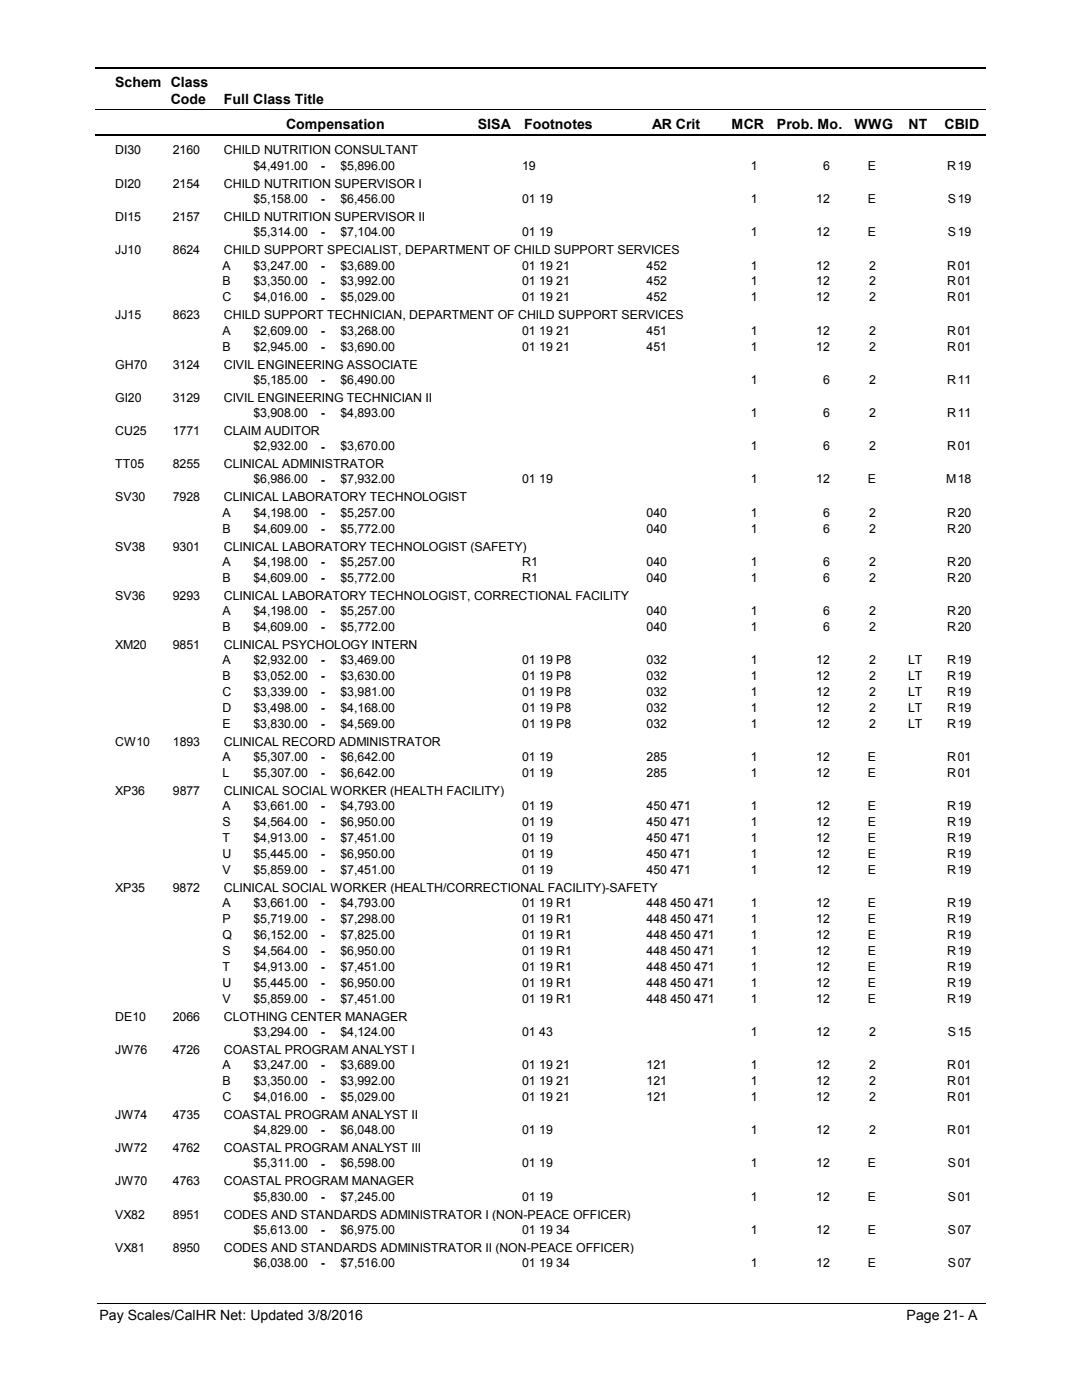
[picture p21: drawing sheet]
<svg xmlns="http://www.w3.org/2000/svg" width="216mm" height="279mm" viewBox="0 0 216 279" stroke-linecap="round" stroke-linejoin="round" font-family="sans-serif">
<defs><g id="words">
<g font-size="2.8">
<text x="23" y="17.3">Schem Class</text>
<text x="34.1" y="20.7">Code</text>
<text x="44.6" y="20.7">Full Class Title</text>
<text x="57.1" y="25.7">Compensation</text>
<text x="95.3" y="25.7">SISA</text>
<text x="104.6" y="25.7">Footnotes</text>
<text x="130.2" y="25.7">AR Crit</text>
<text x="146" y="25.7">MCR</text>
<text x="155.1" y="25.7">Prob. Mo.</text>
<text x="170.5" y="25.7">WWG</text>
<text x="181.3" y="25.7">NT</text>
<text x="188.5" y="25.7">CBID</text>
<text x="19.8" y="263.4">Pay Scales/CalHR Net: Updated 3/8/2016</text>
<text x="180.9" y="263.4">Page 21- A</text>
</g>
<g font-size="2.5">
<text x="23" y="30.8">DI30</text>
<text x="34.5" y="30.8">2160</text>
<text x="44.7" y="30.8">CHILD NUTRITION CONSULTANT</text>
<text x="50.6" y="33.9">$4,491.00</text>
<text x="64" y="33.9">-</text>
<text x="67.9" y="33.9">$5,896.00</text>
<text x="104.2" y="33.9">19</text>
<text x="149.8" y="33.9">1</text>
<text x="164.3" y="33.9">6</text>
<text x="173.2" y="33.9">E</text>
<text x="189" y="33.9">R</text>
<text x="191.1" y="33.9">19</text>
<text x="23" y="37.5">DI20</text>
<text x="34.5" y="37.5">2154</text>
<text x="44.7" y="37.5">CHILD NUTRITION SUPERVISOR I</text>
<text x="50.6" y="40.5">$5,158.00</text>
<text x="64" y="40.6">-</text>
<text x="67.9" y="40.5">$6,456.00</text>
<text x="104.2" y="40.5">01 19</text>
<text x="149.8" y="40.5">1</text>
<text x="162.9" y="40.5">12</text>
<text x="173.2" y="40.5">E</text>
<text x="189.2" y="40.5">S</text>
<text x="191.1" y="40.5">19</text>
<text x="23" y="44.1">DI15</text>
<text x="34.5" y="44.1">2157</text>
<text x="44.7" y="44.1">CHILD NUTRITION SUPERVISOR II</text>
<text x="50.6" y="47.2">$5,314.00</text>
<text x="64" y="47.2">-</text>
<text x="67.9" y="47.2">$7,104.00</text>
<text x="104.2" y="47.2">01 19</text>
<text x="149.8" y="47.2">1</text>
<text x="162.9" y="47.2">12</text>
<text x="173.2" y="47.2">E</text>
<text x="189.2" y="47.2">S</text>
<text x="191.1" y="47.2">19</text>
<text x="23" y="50.7">JJ10</text>
<text x="34.5" y="50.7">8624</text>
<text x="44.4" y="53.8">A</text>
<text x="44.7" y="50.7">CHILD SUPPORT SPECIALIST, DEPARTMENT OF CHILD SUPPORT SERVICES</text>
<text x="50.6" y="53.8">$3,247.00</text>
<text x="64" y="53.8">-</text>
<text x="67.9" y="53.8">$3,689.00</text>
<text x="104.2" y="53.8">01 19 21</text>
<text x="129" y="53.8">452</text>
<text x="149.8" y="53.8">1</text>
<text x="162.9" y="53.8">12</text>
<text x="173.5" y="53.8">2</text>
<text x="189" y="53.8">R</text>
<text x="191.1" y="53.8">01</text>
<text x="44.4" y="57">B</text>
<text x="50.6" y="57">$3,350.00</text>
<text x="64" y="57">-</text>
<text x="67.9" y="57">$3,992.00</text>
<text x="104.2" y="57">01 19 21</text>
<text x="129" y="57">452</text>
<text x="149.8" y="57">1</text>
<text x="162.9" y="57">12</text>
<text x="173.5" y="57">2</text>
<text x="189" y="57">R</text>
<text x="191.1" y="57">01</text>
<text x="23" y="63.7">JJ15</text>
<text x="34.5" y="63.7">8623</text>
<text x="44.4" y="60.2">C</text>
<text x="44.7" y="63.7">CHILD SUPPORT TECHNICIAN, DEPARTMENT OF CHILD SUPPORT SERVICES</text>
<text x="50.6" y="60.2">$4,016.00</text>
<text x="64" y="60.2">-</text>
<text x="67.9" y="60.2">$5,029.00</text>
<text x="104.2" y="60.2">01 19 21</text>
<text x="129" y="60.2">452</text>
<text x="149.8" y="60.2">1</text>
<text x="162.9" y="60.2">12</text>
<text x="173.5" y="60.2">2</text>
<text x="189" y="60.2">R</text>
<text x="191.1" y="60.2">01</text>
<text x="44.4" y="66.8">A</text>
<text x="44.4" y="70">B</text>
<text x="50.6" y="66.8">$2,609.00</text>
<text x="50.6" y="70">$2,945.00</text>
<text x="64" y="66.8">-</text>
<text x="64" y="70">-</text>
<text x="67.9" y="66.8">$3,268.00</text>
<text x="67.9" y="70">$3,690.00</text>
<text x="104.2" y="66.8">01 19 21</text>
<text x="104.2" y="70">01 19 21</text>
<text x="129" y="66.8">451</text>
<text x="129" y="70">451</text>
<text x="149.8" y="66.8">1</text>
<text x="149.8" y="70">1</text>
<text x="162.9" y="66.8">12</text>
<text x="162.9" y="70">12</text>
<text x="173.5" y="66.8">2</text>
<text x="173.5" y="70">2</text>
<text x="189" y="66.8">R</text>
<text x="189" y="70">R</text>
<text x="191.1" y="66.8">01</text>
<text x="191.1" y="70">01</text>
<text x="23" y="73.6">GH70</text>
<text x="34.5" y="73.6">3124</text>
<text x="44.7" y="73.6">CIVIL ENGINEERING ASSOCIATE</text>
<text x="50.6" y="76.6">$5,185.00</text>
<text x="64" y="76.6">-</text>
<text x="67.9" y="76.6">$6,490.00</text>
<text x="149.8" y="76.6">1</text>
<text x="164.3" y="76.6">6</text>
<text x="173.5" y="76.6">2</text>
<text x="189" y="76.6">R</text>
<text x="191.1" y="76.6">11</text>
<text x="23" y="80.2">GI20</text>
<text x="34.5" y="80.2">3129</text>
<text x="44.7" y="80.2">CIVIL ENGINEERING TECHNICIAN II</text>
<text x="50.6" y="83.2">$3,908.00</text>
<text x="64" y="83.3">-</text>
<text x="67.9" y="83.2">$4,893.00</text>
<text x="149.8" y="83.2">1</text>
<text x="164.3" y="83.2">6</text>
<text x="173.5" y="83.2">2</text>
<text x="189" y="83.2">R</text>
<text x="191.1" y="83.2">11</text>
<text x="23" y="86.8">CU25</text>
<text x="34.5" y="86.8">1771</text>
<text x="44.7" y="86.8">CLAIM AUDITOR</text>
<text x="50.6" y="89.9">$2,932.00</text>
<text x="64" y="89.9">-</text>
<text x="67.9" y="89.9">$3,670.00</text>
<text x="149.8" y="89.9">1</text>
<text x="164.3" y="89.9">6</text>
<text x="173.5" y="89.9">2</text>
<text x="189" y="89.9">R</text>
<text x="191.1" y="89.9">01</text>
<text x="23" y="93.5">TT05</text>
<text x="34.5" y="93.5">8255</text>
<text x="44.7" y="93.5">CLINICAL ADMINISTRATOR</text>
<text x="23" y="100.1">SV30</text>
<text x="34.5" y="100.1">7928</text>
<text x="44.7" y="100.1">CLINICAL LABORATORY TECHNOLOGIST</text>
<text x="50.6" y="96.5">$6,986.00</text>
<text x="64" y="96.5">-</text>
<text x="67.9" y="96.5">$7,932.00</text>
<text x="104.2" y="96.5">01 19</text>
<text x="149.8" y="96.5">1</text>
<text x="162.9" y="96.5">12</text>
<text x="173.2" y="96.5">E</text>
<text x="188.8" y="96.5">M</text>
<text x="191.1" y="96.5">18</text>
<text x="44.4" y="103.1">A</text>
<text x="44.4" y="106.3">B</text>
<text x="50.6" y="103.1">$4,198.00</text>
<text x="50.6" y="106.3">$4,609.00</text>
<text x="64" y="103.2">-</text>
<text x="64" y="106.3">-</text>
<text x="67.9" y="103.1">$5,257.00</text>
<text x="67.9" y="106.3">$5,772.00</text>
<text x="129" y="103.1">040</text>
<text x="129" y="106.3">040</text>
<text x="149.8" y="103.1">1</text>
<text x="149.8" y="106.3">1</text>
<text x="164.3" y="103.1">6</text>
<text x="164.3" y="106.3">6</text>
<text x="173.5" y="103.1">2</text>
<text x="173.5" y="106.3">2</text>
<text x="189" y="103.1">R</text>
<text x="189" y="106.3">R</text>
<text x="191.1" y="103.1">20</text>
<text x="191.1" y="106.3">20</text>
<text x="23" y="109.9">SV38</text>
<text x="34.5" y="109.9">9301</text>
<text x="44.4" y="113">A</text>
<text x="44.7" y="109.9">CLINICAL LABORATORY TECHNOLOGIST (SAFETY)</text>
<text x="50.6" y="113">$4,198.00</text>
<text x="64" y="113">-</text>
<text x="67.9" y="113">$5,257.00</text>
<text x="104.2" y="113">R1</text>
<text x="129" y="113">040</text>
<text x="149.8" y="113">1</text>
<text x="164.3" y="113">6</text>
<text x="173.5" y="113">2</text>
<text x="189" y="113">R</text>
<text x="191.1" y="113">20</text>
<text x="23" y="119.7">SV36</text>
<text x="34.5" y="119.7">9293</text>
<text x="44.4" y="116.1">B</text>
<text x="44.7" y="119.7">CLINICAL LABORATORY TECHNOLOGIST, CORRECTIONAL FACILITY</text>
<text x="50.6" y="116.1">$4,609.00</text>
<text x="64" y="116.2">-</text>
<text x="67.9" y="116.1">$5,772.00</text>
<text x="104.2" y="116.1">R1</text>
<text x="129" y="116.1">040</text>
<text x="149.8" y="116.1">1</text>
<text x="164.3" y="116.1">6</text>
<text x="173.5" y="116.1">2</text>
<text x="189" y="116.1">R</text>
<text x="191.1" y="116.1">20</text>
<text x="44.4" y="122.7">A</text>
<text x="44.4" y="125.9">B</text>
<text x="50.6" y="122.7">$4,198.00</text>
<text x="50.6" y="125.9">$4,609.00</text>
<text x="64" y="122.8">-</text>
<text x="64" y="126">-</text>
<text x="67.9" y="122.7">$5,257.00</text>
<text x="67.9" y="125.9">$5,772.00</text>
<text x="129" y="122.7">040</text>
<text x="129" y="125.9">040</text>
<text x="149.8" y="122.7">1</text>
<text x="149.8" y="125.9">1</text>
<text x="164.3" y="122.7">6</text>
<text x="164.3" y="125.9">6</text>
<text x="173.5" y="122.7">2</text>
<text x="173.5" y="125.9">2</text>
<text x="189" y="122.7">R</text>
<text x="189" y="125.9">R</text>
<text x="191.1" y="122.7">20</text>
<text x="191.1" y="125.9">20</text>
<text x="23" y="129.5">XM20</text>
<text x="34.5" y="129.5">9851</text>
<text x="44.7" y="129.5">CLINICAL PSYCHOLOGY INTERN</text>
<text x="44.4" y="132.6">A</text>
<text x="44.4" y="135.7">B</text>
<text x="50.6" y="132.6">$2,932.00</text>
<text x="50.6" y="135.7">$3,052.00</text>
<text x="64" y="132.6">-</text>
<text x="64" y="135.8">-</text>
<text x="67.9" y="132.6">$3,469.00</text>
<text x="67.9" y="135.7">$3,630.00</text>
<text x="104.2" y="132.6">01 19 P8</text>
<text x="104.2" y="135.7">01 19 P8</text>
<text x="129" y="132.6">032</text>
<text x="129" y="135.7">032</text>
<text x="149.8" y="132.6">1</text>
<text x="149.8" y="135.7">1</text>
<text x="162.9" y="132.6">12</text>
<text x="162.9" y="135.7">12</text>
<text x="173.5" y="132.6">2</text>
<text x="173.5" y="135.7">2</text>
<text x="181.2" y="132.6">LT</text>
<text x="181.2" y="135.7">LT</text>
<text x="189" y="132.6">R</text>
<text x="189" y="135.7">R</text>
<text x="191.1" y="132.6">19</text>
<text x="191.1" y="135.7">19</text>
<text x="44.4" y="138.9">C</text>
<text x="44.4" y="142.1">D</text>
<text x="50.6" y="138.9">$3,339.00</text>
<text x="50.6" y="142.1">$3,498.00</text>
<text x="64" y="139">-</text>
<text x="64" y="142.1">-</text>
<text x="67.9" y="138.9">$3,981.00</text>
<text x="67.9" y="142.1">$4,168.00</text>
<text x="104.2" y="138.9">01 19 P8</text>
<text x="104.2" y="142.1">01 19 P8</text>
<text x="129" y="138.9">032</text>
<text x="129" y="142.1">032</text>
<text x="149.8" y="138.9">1</text>
<text x="149.8" y="142.1">1</text>
<text x="162.9" y="138.9">12</text>
<text x="162.9" y="142.1">12</text>
<text x="173.5" y="138.9">2</text>
<text x="173.5" y="142.1">2</text>
<text x="181.2" y="138.9">LT</text>
<text x="181.2" y="142.1">LT</text>
<text x="189" y="138.9">R</text>
<text x="189" y="142.1">R</text>
<text x="191.1" y="138.9">19</text>
<text x="191.1" y="142.1">19</text>
<text x="23" y="148.9">CW10</text>
<text x="34.5" y="148.9">1893</text>
<text x="44.4" y="145.3">E</text>
<text x="44.7" y="148.9">CLINICAL RECORD ADMINISTRATOR</text>
<text x="50.6" y="145.3">$3,830.00</text>
<text x="64" y="145.3">-</text>
<text x="67.9" y="145.3">$4,569.00</text>
<text x="104.2" y="145.3">01 19 P8</text>
<text x="129" y="145.3">032</text>
<text x="149.8" y="145.3">1</text>
<text x="162.9" y="145.3">12</text>
<text x="173.5" y="145.3">2</text>
<text x="181.2" y="145.3">LT</text>
<text x="189" y="145.3">R</text>
<text x="191.1" y="145.3">19</text>
<text x="44.4" y="151.9">A</text>
<text x="44.4" y="155.1">L</text>
<text x="50.6" y="151.9">$5,307.00</text>
<text x="50.6" y="155.1">$5,307.00</text>
<text x="64" y="152">-</text>
<text x="64" y="155.1">-</text>
<text x="67.9" y="151.9">$6,642.00</text>
<text x="67.9" y="155.1">$6,642.00</text>
<text x="104.2" y="151.9">01 19</text>
<text x="104.2" y="155.1">01 19</text>
<text x="129" y="151.9">285</text>
<text x="129" y="155.1">285</text>
<text x="149.8" y="151.9">1</text>
<text x="149.8" y="155.1">1</text>
<text x="162.9" y="151.9">12</text>
<text x="162.9" y="155.1">12</text>
<text x="173.2" y="151.9">E</text>
<text x="173.2" y="155.1">E</text>
<text x="189" y="151.9">R</text>
<text x="189" y="155.1">R</text>
<text x="191.1" y="151.9">01</text>
<text x="191.1" y="155.1">01</text>
<text x="23" y="158.7">XP36</text>
<text x="34.5" y="158.7">9877</text>
<text x="44.4" y="161.7">A</text>
<text x="44.7" y="158.7">CLINICAL SOCIAL WORKER (HEALTH FACILITY)</text>
<text x="50.6" y="161.7">$3,661.00</text>
<text x="64" y="161.7">-</text>
<text x="67.9" y="161.7">$4,793.00</text>
<text x="104.2" y="161.7">01 19</text>
<text x="129" y="161.7">450 471</text>
<text x="149.8" y="161.7">1</text>
<text x="162.9" y="161.7">12</text>
<text x="173.2" y="161.7">E</text>
<text x="189" y="161.7">R</text>
<text x="191.1" y="161.7">19</text>
<text x="44.4" y="164.9">S</text>
<text x="50.6" y="164.9">$4,564.00</text>
<text x="64" y="164.9">-</text>
<text x="67.9" y="164.9">$6,950.00</text>
<text x="104.2" y="164.9">01 19</text>
<text x="129" y="164.9">450 471</text>
<text x="149.8" y="164.9">1</text>
<text x="162.9" y="164.9">12</text>
<text x="173.2" y="164.9">E</text>
<text x="189" y="164.9">R</text>
<text x="191.1" y="164.9">19</text>
<text x="44.4" y="168.1">T</text>
<text x="44.4" y="171.2">U</text>
<text x="50.6" y="168.1">$4,913.00</text>
<text x="50.6" y="171.2">$5,445.00</text>
<text x="64" y="168.1">-</text>
<text x="64" y="171.3">-</text>
<text x="67.9" y="168.1">$7,451.00</text>
<text x="67.9" y="171.2">$6,950.00</text>
<text x="104.2" y="168.1">01 19</text>
<text x="104.2" y="171.2">01 19</text>
<text x="129" y="168.1">450 471</text>
<text x="129" y="171.2">450 471</text>
<text x="149.8" y="168.1">1</text>
<text x="149.8" y="171.2">1</text>
<text x="162.9" y="168.1">12</text>
<text x="162.9" y="171.2">12</text>
<text x="173.2" y="168.1">E</text>
<text x="173.2" y="171.2">E</text>
<text x="189" y="168.1">R</text>
<text x="189" y="171.2">R</text>
<text x="191.1" y="168.1">19</text>
<text x="191.1" y="171.2">19</text>
<text x="23" y="178">XP35</text>
<text x="34.5" y="178">9872</text>
<text x="44.4" y="174.4">V</text>
<text x="44.7" y="178">CLINICAL SOCIAL WORKER (HEALTH/CORRECTIONAL FACILITY)-SAFETY</text>
<text x="50.6" y="174.4">$5,859.00</text>
<text x="64" y="174.4">-</text>
<text x="67.9" y="174.4">$7,451.00</text>
<text x="104.2" y="174.4">01 19</text>
<text x="129" y="174.4">450 471</text>
<text x="149.8" y="174.4">1</text>
<text x="162.9" y="174.4">12</text>
<text x="173.2" y="174.4">E</text>
<text x="189" y="174.4">R</text>
<text x="191.1" y="174.4">19</text>
<text x="44.4" y="181.1">A</text>
<text x="44.4" y="184.2">P</text>
<text x="50.6" y="181.1">$3,661.00</text>
<text x="50.6" y="184.2">$5,719.00</text>
<text x="64" y="181.1">-</text>
<text x="64" y="184.3">-</text>
<text x="67.9" y="181.1">$4,793.00</text>
<text x="67.9" y="184.2">$7,298.00</text>
<text x="104.2" y="181.1">01 19 R1</text>
<text x="104.2" y="184.2">01 19 R1</text>
<text x="129" y="181.1">448 450 471</text>
<text x="129" y="184.2">448 450 471</text>
<text x="149.8" y="181.1">1</text>
<text x="149.8" y="184.2">1</text>
<text x="162.9" y="181.1">12</text>
<text x="162.9" y="184.2">12</text>
<text x="173.2" y="181.1">E</text>
<text x="173.2" y="184.2">E</text>
<text x="189" y="181.1">R</text>
<text x="189" y="184.2">R</text>
<text x="191.1" y="181.1">19</text>
<text x="191.1" y="184.2">19</text>
<text x="44.4" y="187.4">Q</text>
<text x="44.4" y="190.6">S</text>
<text x="50.6" y="187.4">$6,152.00</text>
<text x="50.6" y="190.6">$4,564.00</text>
<text x="64" y="187.4">-</text>
<text x="64" y="190.6">-</text>
<text x="67.9" y="187.4">$7,825.00</text>
<text x="67.9" y="190.6">$6,950.00</text>
<text x="104.2" y="187.4">01 19 R1</text>
<text x="104.2" y="190.6">01 19 R1</text>
<text x="129" y="187.4">448 450 471</text>
<text x="129" y="190.6">448 450 471</text>
<text x="149.8" y="187.4">1</text>
<text x="149.8" y="190.6">1</text>
<text x="162.9" y="187.4">12</text>
<text x="162.9" y="190.6">12</text>
<text x="173.2" y="187.4">E</text>
<text x="173.2" y="190.6">E</text>
<text x="189" y="187.4">R</text>
<text x="189" y="190.6">R</text>
<text x="191.1" y="187.4">19</text>
<text x="191.1" y="190.6">19</text>
<text x="44.4" y="193.8">T</text>
<text x="44.4" y="196.9">U</text>
<text x="50.6" y="193.8">$4,913.00</text>
<text x="50.6" y="196.9">$5,445.00</text>
<text x="64" y="193.8">-</text>
<text x="64" y="197">-</text>
<text x="67.9" y="193.8">$7,451.00</text>
<text x="67.9" y="196.9">$6,950.00</text>
<text x="104.2" y="193.8">01 19 R1</text>
<text x="104.2" y="196.9">01 19 R1</text>
<text x="129" y="193.8">448 450 471</text>
<text x="129" y="196.9">448 450 471</text>
<text x="149.8" y="193.8">1</text>
<text x="149.8" y="196.9">1</text>
<text x="162.9" y="193.8">12</text>
<text x="162.9" y="196.9">12</text>
<text x="173.2" y="193.8">E</text>
<text x="173.2" y="196.9">E</text>
<text x="189" y="193.8">R</text>
<text x="189" y="196.9">R</text>
<text x="191.1" y="193.8">19</text>
<text x="191.1" y="196.9">19</text>
<text x="23" y="203.7">DE10</text>
<text x="34.5" y="203.7">2066</text>
<text x="44.4" y="200.1">V</text>
<text x="44.7" y="203.7">CLOTHING CENTER MANAGER</text>
<text x="50.6" y="200.1">$5,859.00</text>
<text x="64" y="200.1">-</text>
<text x="67.9" y="200.1">$7,451.00</text>
<text x="104.2" y="200.1">01 19 R1</text>
<text x="129" y="200.1">448 450 471</text>
<text x="149.8" y="200.1">1</text>
<text x="162.9" y="200.1">12</text>
<text x="173.2" y="200.1">E</text>
<text x="189" y="200.1">R</text>
<text x="191.1" y="200.1">19</text>
<text x="50.6" y="206.8">$3,294.00</text>
<text x="64" y="206.8">-</text>
<text x="67.9" y="206.8">$4,124.00</text>
<text x="104.2" y="206.8">01 43</text>
<text x="149.8" y="206.8">1</text>
<text x="162.9" y="206.8">12</text>
<text x="173.5" y="206.8">2</text>
<text x="189.2" y="206.8">S</text>
<text x="191.1" y="206.8">15</text>
<text x="23" y="210.3">JW76</text>
<text x="34.5" y="210.3">4726</text>
<text x="44.4" y="213.4">A</text>
<text x="44.7" y="210.3">COASTAL PROGRAM ANALYST I</text>
<text x="50.6" y="213.4">$3,247.00</text>
<text x="64" y="213.4">-</text>
<text x="67.9" y="213.4">$3,689.00</text>
<text x="104.2" y="213.4">01 19 21</text>
<text x="129" y="213.4">121</text>
<text x="149.8" y="213.4">1</text>
<text x="162.9" y="213.4">12</text>
<text x="173.5" y="213.4">2</text>
<text x="189" y="213.4">R</text>
<text x="191.1" y="213.4">01</text>
<text x="44.4" y="216.5">B</text>
<text x="44.4" y="219.7">C</text>
<text x="50.6" y="216.5">$3,350.00</text>
<text x="50.6" y="219.7">$4,016.00</text>
<text x="64" y="216.6">-</text>
<text x="64" y="219.8">-</text>
<text x="67.9" y="216.5">$3,992.00</text>
<text x="67.9" y="219.7">$5,029.00</text>
<text x="104.2" y="216.5">01 19 21</text>
<text x="104.2" y="219.7">01 19 21</text>
<text x="129" y="216.5">121</text>
<text x="129" y="219.7">121</text>
<text x="149.8" y="216.5">1</text>
<text x="149.8" y="219.7">1</text>
<text x="162.9" y="216.5">12</text>
<text x="162.9" y="219.7">12</text>
<text x="173.5" y="216.5">2</text>
<text x="173.5" y="219.7">2</text>
<text x="189" y="216.5">R</text>
<text x="189" y="219.7">R</text>
<text x="191.1" y="216.5">01</text>
<text x="191.1" y="219.7">01</text>
<text x="23" y="223.3">JW74</text>
<text x="34.5" y="223.3">4735</text>
<text x="44.7" y="223.3">COASTAL PROGRAM ANALYST II</text>
<text x="50.6" y="226.4">$4,829.00</text>
<text x="64" y="226.4">-</text>
<text x="67.9" y="226.4">$6,048.00</text>
<text x="104.2" y="226.4">01 19</text>
<text x="149.8" y="226.4">1</text>
<text x="162.9" y="226.4">12</text>
<text x="173.5" y="226.4">2</text>
<text x="189" y="226.4">R</text>
<text x="191.1" y="226.4">01</text>
<text x="23" y="230">JW72</text>
<text x="34.5" y="230">4762</text>
<text x="44.7" y="230">COASTAL PROGRAM ANALYST III</text>
<text x="50.6" y="233">$5,311.00</text>
<text x="64" y="233">-</text>
<text x="67.9" y="233">$6,598.00</text>
<text x="104.2" y="233">01 19</text>
<text x="149.8" y="233">1</text>
<text x="162.9" y="233">12</text>
<text x="173.2" y="233">E</text>
<text x="189.2" y="233">S</text>
<text x="191.1" y="233">01</text>
<text x="23" y="236.6">JW70</text>
<text x="34.5" y="236.6">4763</text>
<text x="44.7" y="236.6">COASTAL PROGRAM MANAGER</text>
<text x="50.6" y="239.6">$5,830.00</text>
<text x="64" y="239.7">-</text>
<text x="67.9" y="239.6">$7,245.00</text>
<text x="104.2" y="239.6">01 19</text>
<text x="149.8" y="239.6">1</text>
<text x="162.9" y="239.6">12</text>
<text x="173.2" y="239.6">E</text>
<text x="189.2" y="239.6">S</text>
<text x="191.1" y="239.6">01</text>
<text x="23" y="243.2">VX82</text>
<text x="34.5" y="243.2">8951</text>
<text x="44.7" y="243.2">CODES AND STANDARDS ADMINISTRATOR I (NON-PEACE OFFICER)</text>
<text x="23" y="249.9">VX81</text>
<text x="34.5" y="249.9">8950</text>
<text x="44.7" y="249.9">CODES AND STANDARDS ADMINISTRATOR II (NON-PEACE OFFICER)</text>
<text x="50.6" y="246.3">$5,613.00</text>
<text x="64" y="246.3">-</text>
<text x="67.9" y="246.3">$6,975.00</text>
<text x="104.2" y="246.3">01 19 34</text>
<text x="149.8" y="246.3">1</text>
<text x="162.9" y="246.3">12</text>
<text x="173.2" y="246.3">E</text>
<text x="189.2" y="246.3">S</text>
<text x="191.1" y="246.3">07</text>
<text x="50.6" y="252.9">$6,038.00</text>
<text x="64" y="253">-</text>
<text x="67.9" y="252.9">$7,516.00</text>
<text x="104.2" y="252.9">01 19 34</text>
<text x="149.8" y="252.9">1</text>
<text x="162.9" y="252.9">12</text>
<text x="173.2" y="252.9">E</text>
<text x="189.2" y="252.9">S</text>
<text x="191.1" y="252.9">07</text>
</g>
</g></defs>
<path d="M19 13.5h177.7M19 27h177.7" fill="none" stroke="#000" stroke-width=".36"/>
<path d="M19 21.9h177.7" fill="none" stroke="#000" stroke-width=".2"/>
<g fill="#fff">
<path d="M46.8 31.3h16.3v3h-16.3z" fill-rule="evenodd"/>
<path d="M190.8 31.3h4.1v3h-4.1z" fill-rule="evenodd"/>
<path d="M46.8 37.9h16.3v3h-16.3z" fill-rule="evenodd"/>
<path d="M190.8 37.9h4.1v3h-4.1z" fill-rule="evenodd"/>
<path d="M46.8 44.5h16.3v3h-16.3z" fill-rule="evenodd"/>
<path d="M190.8 44.5h4.1v3h-4.1z" fill-rule="evenodd"/>
<path d="M46.8 51.2h16.3v3h-16.3z" fill-rule="evenodd"/>
<path d="M190.8 51.2h4.1v3h-4.1z" fill-rule="evenodd"/>
<path d="M46.8 54.4h16.3v2.9h-16.3z" fill-rule="evenodd"/>
<path d="M190.8 54.4h4.1v2.9h-4.1z" fill-rule="evenodd"/>
<path d="M46.8 57.5h16.3v3h-16.3z" fill-rule="evenodd"/>
<path d="M190.8 57.5h4.1v3h-4.1z" fill-rule="evenodd"/>
<path d="M46.8 64.2h16.3v3h-16.3z" fill-rule="evenodd"/>
<path d="M190.8 64.2h4.1v3h-4.1z" fill-rule="evenodd"/>
<path d="M46.8 67.4h16.3v2.9h-16.3z" fill-rule="evenodd"/>
<path d="M190.8 67.4h4.1v2.9h-4.1z" fill-rule="evenodd"/>
<path d="M46.8 74h16.3v3h-16.3z" fill-rule="evenodd"/>
<path d="M190.8 74h4.1v3h-4.1z" fill-rule="evenodd"/>
<path d="M46.8 80.6h16.3v3h-16.3z" fill-rule="evenodd"/>
<path d="M190.8 80.6h4.1v3h-4.1z" fill-rule="evenodd"/>
<path d="M46.8 87.3h16.3v3h-16.3z" fill-rule="evenodd"/>
<path d="M190.8 87.3h4.1v3h-4.1z" fill-rule="evenodd"/>
<path d="M46.8 93.9h16.3v3h-16.3z" fill-rule="evenodd"/>
<path d="M190.8 93.9h4.1v3h-4.1z" fill-rule="evenodd"/>
<path d="M46.8 100.5h16.3v3h-16.3z" fill-rule="evenodd"/>
<path d="M190.8 100.5h4.1v3h-4.1z" fill-rule="evenodd"/>
<path d="M46.8 103.7h16.3v3h-16.3z" fill-rule="evenodd"/>
<path d="M190.8 103.7h4.1v3h-4.1z" fill-rule="evenodd"/>
<path d="M46.8 110.3h16.3v3h-16.3z" fill-rule="evenodd"/>
<path d="M190.8 110.3h4.1v3h-4.1z" fill-rule="evenodd"/>
<path d="M46.8 113.5h16.3v3h-16.3z" fill-rule="evenodd"/>
<path d="M190.8 113.5h4.1v3h-4.1z" fill-rule="evenodd"/>
<path d="M46.8 120.1h16.3v3h-16.3z" fill-rule="evenodd"/>
<path d="M190.8 120.1h4.1v3h-4.1z" fill-rule="evenodd"/>
<path d="M46.8 123.3h16.3v3h-16.3z" fill-rule="evenodd"/>
<path d="M190.8 123.3h4.1v3h-4.1z" fill-rule="evenodd"/>
<path d="M46.8 130h16.3v2.9h-16.3z" fill-rule="evenodd"/>
<path d="M190.8 130h4.1v2.9h-4.1z" fill-rule="evenodd"/>
<path d="M46.8 133.1h16.3v3h-16.3z" fill-rule="evenodd"/>
<path d="M190.8 133.1h4.1v3h-4.1z" fill-rule="evenodd"/>
<path d="M46.8 136.3h16.3v3h-16.3z" fill-rule="evenodd"/>
<path d="M190.8 136.3h4.1v3h-4.1z" fill-rule="evenodd"/>
<path d="M46.8 139.5h16.3v3h-16.3z" fill-rule="evenodd"/>
<path d="M190.8 139.5h4.1v3h-4.1z" fill-rule="evenodd"/>
<path d="M46.8 142.7h16.3v2.9h-16.3z" fill-rule="evenodd"/>
<path d="M190.8 142.7h4.1v2.9h-4.1z" fill-rule="evenodd"/>
<path d="M46.8 149.3h16.3v3h-16.3z" fill-rule="evenodd"/>
<path d="M190.8 149.3h4.1v3h-4.1z" fill-rule="evenodd"/>
<path d="M46.8 152.5h16.3v3h-16.3z" fill-rule="evenodd"/>
<path d="M190.8 152.5h4.1v3h-4.1z" fill-rule="evenodd"/>
<path d="M46.8 159.1h16.3v3h-16.3z" fill-rule="evenodd"/>
<path d="M190.8 159.1h4.1v3h-4.1z" fill-rule="evenodd"/>
<path d="M46.8 162.3h16.3v2.9h-16.3z" fill-rule="evenodd"/>
<path d="M190.8 162.3h4.1v2.9h-4.1z" fill-rule="evenodd"/>
<path d="M46.8 165.4h16.3v3h-16.3z" fill-rule="evenodd"/>
<path d="M190.8 165.4h4.1v3h-4.1z" fill-rule="evenodd"/>
<path d="M46.8 168.6h16.3v3h-16.3z" fill-rule="evenodd"/>
<path d="M190.8 168.6h4.1v3h-4.1z" fill-rule="evenodd"/>
<path d="M46.8 171.8h16.3v3h-16.3z" fill-rule="evenodd"/>
<path d="M190.8 171.8h4.1v3h-4.1z" fill-rule="evenodd"/>
<path d="M46.8 178.4h16.3v3h-16.3z" fill-rule="evenodd"/>
<path d="M190.8 178.4h4.1v3h-4.1z" fill-rule="evenodd"/>
<path d="M46.8 181.6h16.3v3h-16.3z" fill-rule="evenodd"/>
<path d="M190.8 181.6h4.1v3h-4.1z" fill-rule="evenodd"/>
<path d="M46.8 184.8h16.3v3h-16.3z" fill-rule="evenodd"/>
<path d="M190.8 184.8h4.1v3h-4.1z" fill-rule="evenodd"/>
<path d="M46.8 188h16.3v3h-16.3z" fill-rule="evenodd"/>
<path d="M190.8 188h4.1v3h-4.1z" fill-rule="evenodd"/>
<path d="M46.8 191.1h16.3v3h-16.3z" fill-rule="evenodd"/>
<path d="M190.8 191.1h4.1v3h-4.1z" fill-rule="evenodd"/>
<path d="M46.8 194.3h16.3v3h-16.3z" fill-rule="evenodd"/>
<path d="M190.8 194.3h4.1v3h-4.1z" fill-rule="evenodd"/>
<path d="M46.8 197.5h16.3v3h-16.3z" fill-rule="evenodd"/>
<path d="M190.8 197.5h4.1v3h-4.1z" fill-rule="evenodd"/>
<path d="M46.8 204.1h16.3v3h-16.3z" fill-rule="evenodd"/>
<path d="M190.8 204.1h4.1v3h-4.1z" fill-rule="evenodd"/>
<path d="M46.8 210.8h16.3v2.9h-16.3z" fill-rule="evenodd"/>
<path d="M190.8 210.8h4.1v2.9h-4.1z" fill-rule="evenodd"/>
<path d="M46.8 213.9h16.3v3h-16.3z" fill-rule="evenodd"/>
<path d="M190.8 213.9h4.1v3h-4.1z" fill-rule="evenodd"/>
<path d="M46.8 217.1h16.3v3h-16.3z" fill-rule="evenodd"/>
<path d="M190.8 217.1h4.1v3h-4.1z" fill-rule="evenodd"/>
<path d="M46.8 223.8h16.3v2.9h-16.3z" fill-rule="evenodd"/>
<path d="M190.8 223.8h4.1v2.9h-4.1z" fill-rule="evenodd"/>
<path d="M46.8 230.4h16.3v3h-16.3z" fill-rule="evenodd"/>
<path d="M190.8 230.4h4.1v3h-4.1z" fill-rule="evenodd"/>
<path d="M46.8 237h16.3v3h-16.3z" fill-rule="evenodd"/>
<path d="M190.8 237h4.1v3h-4.1z" fill-rule="evenodd"/>
<path d="M46.8 243.7h16.3v2.9h-16.3z" fill-rule="evenodd"/>
<path d="M190.8 243.7h4.1v2.9h-4.1z" fill-rule="evenodd"/>
<path d="M46.8 250.3h16.3v3h-16.3z" fill-rule="evenodd"/>
<path d="M190.8 250.3h4.1v3h-4.1z" fill-rule="evenodd"/>
</g>
<path d="M19.5 260.1h177.2" fill="none" stroke="#000" stroke-width=".2"/>
<use href="#words"/>
</svg>
